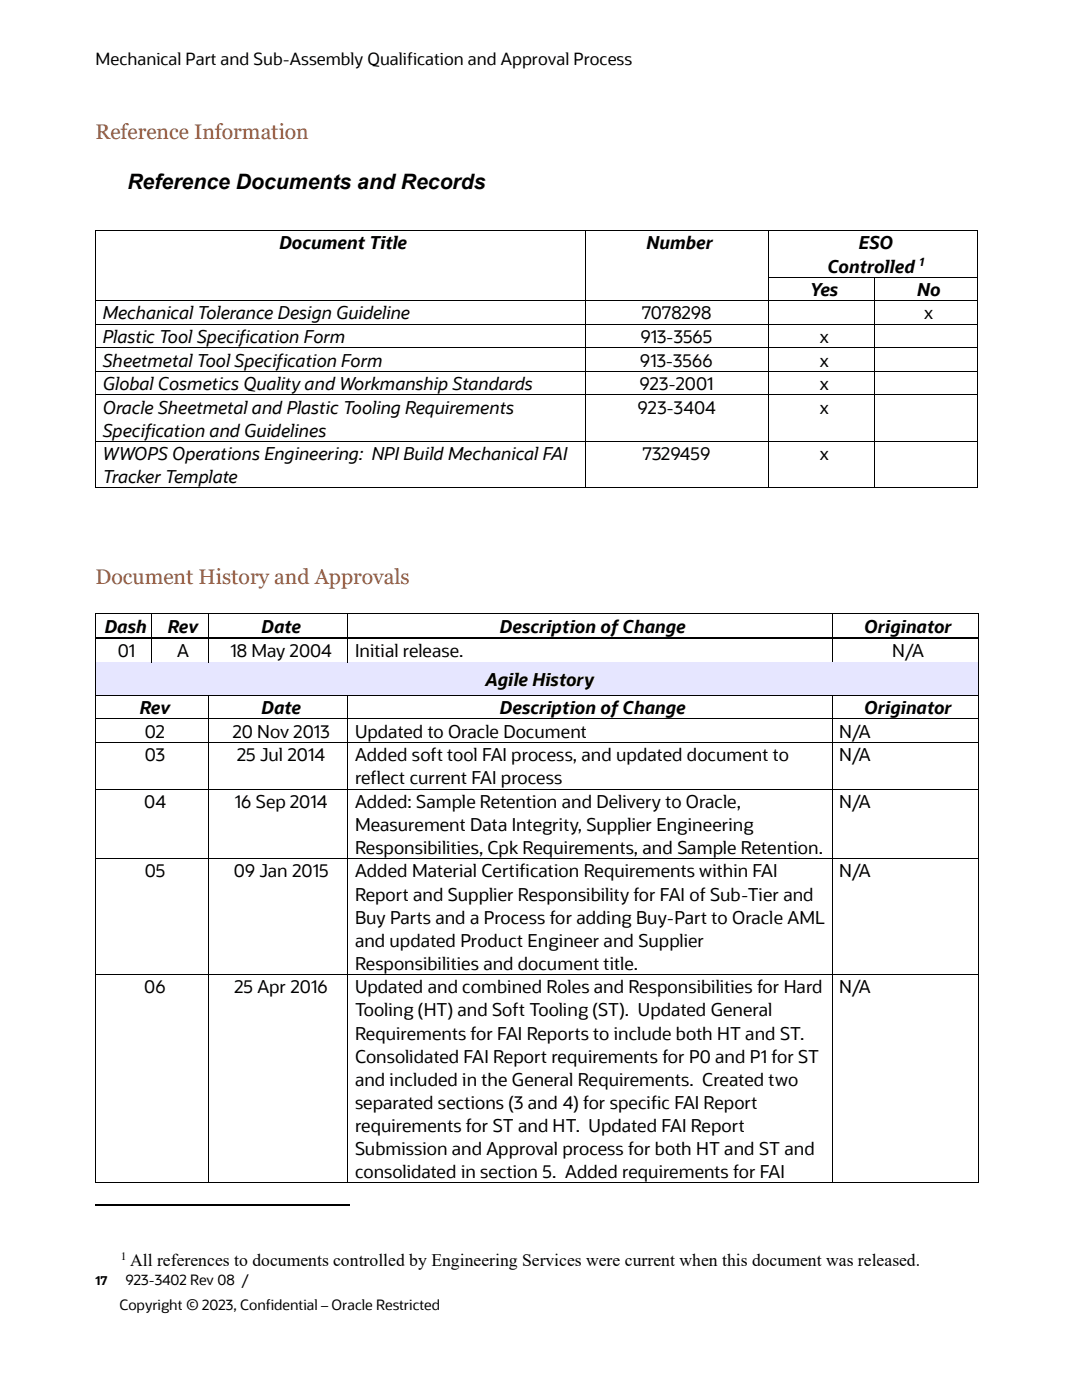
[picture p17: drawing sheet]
<svg xmlns="http://www.w3.org/2000/svg" width="216mm" height="279mm" viewBox="0 0 216 279" stroke-linecap="round" stroke-linejoin="round" font-family="sans-serif">
<defs><g id="words">
<g font-size="4.2" fill="#ae562c">
<text x="19" y="27.7">Reference Information</text>
<text x="19" y="116.6">Document History and Approvals</text>
</g>
<text font-size="4.2" x="25.4" y="37.7">Reference Documents and Records</text>
<g font-size="3.5">
<text x="55.8" y="49.8">Document Title</text>
<text x="129" y="49.8">Number</text>
<text x="171.4" y="49.8">ESO</text>
<text x="161.7" y="59.1">Yes</text>
<text x="165.1" y="54.4">Controlled</text>
<text x="183" y="59.1">No</text>
<text x="20.5" y="63.8">Mechanical Tolerance Design Guideline</text>
<text x="128" y="63.8">7078298</text>
<text x="184.4" y="63.8">x</text>
<text x="20.5" y="68.5">Plastic Tool Specification Form</text>
<text x="127.8" y="68.5">913-3565</text>
<text x="163.6" y="68.5">x</text>
<text x="20.5" y="73.2">Sheetmetal Tool Specification Form</text>
<text x="20.5" y="77.9">Global Cosmetics Quality and Workmanship Standards</text>
<text x="127.6" y="77.9">923-2001</text>
<text x="127.7" y="73.2">913-3566</text>
<text x="163.6" y="73.2">x</text>
<text x="163.6" y="77.9">x</text>
<text x="20.5" y="82.6">Oracle Sheetmetal and Plastic Tooling Requirements</text>
<text x="127.2" y="82.6">923-3404</text>
<text x="163.6" y="82.6">x</text>
<text x="20.5" y="87.2">Specification and Guidelines</text>
<text x="20.5" y="91.8">WWOPS Operations Engineering: NPI Build Mechanical FAI</text>
<text x="128.2" y="91.8">7329459</text>
<text x="163.6" y="91.8">x</text>
<text x="20.5" y="96.5">Tracker Template</text>
<text x="20.9" y="126.3">Dash</text>
<text x="23.5" y="131.2">01</text>
<text x="33.5" y="126.3">Rev</text>
<text x="35.4" y="131.2">A</text>
<text x="46" y="131.2">18 May 2004</text>
<text x="52.2" y="126.3">Date</text>
<text x="70.8" y="131.2">Initial release.</text>
<text x="99.8" y="126.3">Description of Change</text>
<text x="172.5" y="126.3">Originator</text>
<text x="178" y="131.2">N/A</text>
<text x="96.9" y="136.8">Agile History</text>
<text x="27.9" y="142.6">Rev</text>
<text x="52.2" y="142.6">Date</text>
<text x="99.8" y="142.6">Description of Change</text>
<text x="172.5" y="142.6">Originator</text>
<text x="28.9" y="147.3">02</text>
<text x="46.4" y="147.3">20 Nov 2013</text>
<text x="70.8" y="147.3">Updated to Oracle Document</text>
<text x="167.5" y="147.3">N/A</text>
<text x="28.9" y="152">03</text>
<text x="47.3" y="152">25 Jul 2014</text>
<text x="70.8" y="152">Added soft tool FAI process, and updated document to</text>
<text x="167.5" y="152">N/A</text>
<text x="28.8" y="161.2">04</text>
<text x="46.9" y="161.2">16 Sep 2014</text>
<text x="70.8" y="156.5">reflect current FAI process</text>
<text x="70.8" y="161.2">Added: Sample Retention and Delivery to Oracle,</text>
<text x="167.5" y="161.2">N/A</text>
<text x="70.8" y="165.8">Measurement Data Integrity, Supplier Engineering</text>
<text x="70.8" y="170.5">Responsibilities, Cpk Requirements, and Sample Retention.</text>
<text x="28.9" y="175.1">05</text>
<text x="46.7" y="175.1">09 Jan 2015</text>
<text x="70.8" y="175.1">Added Material Certification Requirements within FAI</text>
<text x="70.8" y="179.7">Report and Supplier Responsibility for FAI of Sub-Tier and</text>
<text x="167.5" y="175.1">N/A</text>
<text x="70.8" y="184.3">Buy Parts and a Process for adding Buy-Part to Oracle AML</text>
<text x="70.8" y="189">and updated Product Engineer and Supplier</text>
<text x="70.8" y="193.5">Responsibilities and document title.</text>
<text x="28.8" y="198.2">06</text>
<text x="46.8" y="198.2">25 Apr 2016</text>
<text x="70.8" y="198.2">Updated and combined Roles and Responsibilities for Hard</text>
<text x="70.8" y="202.8">Tooling (HT) and Soft Tooling (ST). Updated General</text>
<text x="167.5" y="198.2">N/A</text>
<text x="70.8" y="207.5">Requirements for FAI Reports to include both HT and ST.</text>
<text x="70.8" y="212.1">Consolidated FAI Report requirements for P0 and P1 for ST</text>
<text x="70.8" y="216.7">and included in the General Requirements. Created two</text>
<text x="70.8" y="221.3">separated sections (3 and 4) for specific FAI Report</text>
<text x="70.8" y="225.9">requirements for ST and HT. Updated FAI Report</text>
<text x="70.8" y="230.5">Submission and Approval process for both HT and ST and</text>
<text x="70.8" y="235.1">consolidated in section 5. Added requirements for FAI</text>
<text x="26" y="252.7">All references to documents controlled by Engineering Services were current when this document was released.</text>
</g>
<text font-size="3.3" x="19" y="13">Mechanical Part and Sub-Assembly Qualification and Approval Process</text>
<g font-size="2.8">
<text x="25.1" y="256.4">923-3402 Rev 08 /</text>
<text x="23.8" y="261.5">Copyright © 2023, Confidential – Oracle Restricted</text>
</g>
<text font-size="2.5" x="19" y="256.4">17</text>
<g font-size="2.3">
<text x="183.5" y="53.2">1</text>
<text x="24.1" y="251.5">1</text>
</g>
</g></defs>
<g fill="#000">
<path d="M19 46l.1 .1z" fill-rule="evenodd"/>
<path d="M19 46l.1 .1z" fill-rule="evenodd"/>
<path d="M19 55.3l.1 .1z" fill-rule="evenodd"/>
<path d="M116.7 46l.1 .1z" fill-rule="evenodd"/>
<path d="M116.7 55.3l.1 .1z" fill-rule="evenodd"/>
<path d="M153.2 46l.1 .1z" fill-rule="evenodd"/>
<path d="M153.2 55.3l.1 .1z" fill-rule="evenodd"/>
<path d="M174.4 55.3l.1 .1z" fill-rule="evenodd"/>
<path d="M195 46l.1 .1z" fill-rule="evenodd"/>
<path d="M195 46l.1 .1z" fill-rule="evenodd"/>
<path d="M195 55.3l.1 .1z" fill-rule="evenodd"/>
<path d="M19 60l.1 .1z" fill-rule="evenodd"/>
<path d="M19 64.7h.1z" fill-rule="evenodd"/>
<path d="M19 69.3l.1 .1z" fill-rule="evenodd"/>
<path d="M19 74l.1 .1z" fill-rule="evenodd"/>
<path d="M19 78.7l.1 .1z" fill-rule="evenodd"/>
<path d="M116.7 60l.1 .1z" fill-rule="evenodd"/>
<path d="M116.7 64.7h.1z" fill-rule="evenodd"/>
<path d="M116.7 69.3l.1 .1z" fill-rule="evenodd"/>
<path d="M116.7 74l.1 .1z" fill-rule="evenodd"/>
<path d="M116.7 78.7l.1 .1z" fill-rule="evenodd"/>
<path d="M153.2 60l.1 .1z" fill-rule="evenodd"/>
<path d="M153.2 64.7h.1z" fill-rule="evenodd"/>
<path d="M153.2 69.3l.1 .1z" fill-rule="evenodd"/>
<path d="M153.2 74l.1 .1z" fill-rule="evenodd"/>
<path d="M153.2 78.7l.1 .1z" fill-rule="evenodd"/>
<path d="M174.4 60l.1 .1z" fill-rule="evenodd"/>
<path d="M174.4 64.7h.1z" fill-rule="evenodd"/>
<path d="M174.4 69.3l.1 .1z" fill-rule="evenodd"/>
<path d="M174.4 74l.1 .1z" fill-rule="evenodd"/>
<path d="M174.4 78.7l.1 .1z" fill-rule="evenodd"/>
<path d="M195 60l.1 .1z" fill-rule="evenodd"/>
<path d="M195 64.7h.1z" fill-rule="evenodd"/>
<path d="M195 69.3l.1 .1z" fill-rule="evenodd"/>
<path d="M195 74l.1 .1z" fill-rule="evenodd"/>
<path d="M195 78.7l.1 .1z" fill-rule="evenodd"/>
<path d="M19 88.1h.1z" fill-rule="evenodd"/>
<path d="M19 97.3l.1 .1z" fill-rule="evenodd"/>
<path d="M19 97.3l.1 .1z" fill-rule="evenodd"/>
<path d="M116.7 88.1h.1z" fill-rule="evenodd"/>
<path d="M116.7 97.3l.1 .1z" fill-rule="evenodd"/>
<path d="M153.2 88.1h.1z" fill-rule="evenodd"/>
<path d="M153.2 97.3l.1 .1z" fill-rule="evenodd"/>
<path d="M174.4 88.1h.1z" fill-rule="evenodd"/>
<path d="M174.4 97.3l.1 .1z" fill-rule="evenodd"/>
<path d="M195 88.1h.1z" fill-rule="evenodd"/>
<path d="M195 97.3l.1 .1z" fill-rule="evenodd"/>
<path d="M195 97.3l.1 .1z" fill-rule="evenodd"/>
<path d="M19 122.4l.1 .1z" fill-rule="evenodd"/>
<path d="M19 122.4l.1 .1z" fill-rule="evenodd"/>
<path d="M19 127.1l.1 .4z" fill-rule="evenodd"/>
<path d="M30.2 122.4l.1 .1z" fill-rule="evenodd"/>
<path d="M30.2 127.1h.3v.4h-.3z" fill-rule="evenodd"/>
<path d="M41.6 122.4l.1 .1z" fill-rule="evenodd"/>
<path d="M41.6 127.1h.3v.4h-.3z" fill-rule="evenodd"/>
<path d="M69.4 122.4v.1z" fill-rule="evenodd"/>
<path d="M69.4 127.1h.3v.4h-.3z" fill-rule="evenodd"/>
<path d="M166 122.4l.1 .1z" fill-rule="evenodd"/>
<path d="M166 127.1h.3v.4h-.3z" fill-rule="evenodd"/>
<path d="M195.1 122.4l.1 .1z" fill-rule="evenodd"/>
<path d="M195.1 122.4l.1 .1z" fill-rule="evenodd"/>
<path d="M195.1 127.1l.1 .4z" fill-rule="evenodd"/>
</g>
<g fill="none" stroke="#000" stroke-width=".2">
<path d="M19.1 46.1v9.2M19.1 55.4v4.6M19.1 46h97.6M116.8 46.1v9.2M116.8 55.4v4.6M116.8 46h36.4M153.3 55.4v4.6h21.1M153.3 55.3h21.1M174.4 55.4v4.6M174.5 55.3h20.5M195 46h-41.7v9.3M195.1 46.1v9.2"/>
<path d="M195.1 55.4v4.6M19.1 60.1v4.6M19.1 64.7v4.6M19.1 69.4v4.6M19.1 74.1v4.6M19.1 78.8v9.3M19.1 60h97.6M19.1 64.7h97.6M19.1 69.4h97.6M19.1 74.1h97.6M19.1 78.8h97.6M116.8 60.1v4.6"/>
<path d="M116.8 64.7v4.6M116.8 69.4v4.6M116.8 74.1v4.6M116.8 78.8v9.3M116.8 60h36.4M116.8 64.7h36.4M116.8 69.4h36.4M116.8 74.1h36.4M116.8 78.8h36.4M153.3 60.1v4.6M153.3 64.7v4.6M153.3 69.4v4.6"/>
<path d="M153.3 74.1v4.6l21.1 .1M153.3 78.8v9.3M153.3 64.7h21.1M153.3 69.4h21.1M153.3 74.1h21.1M174.4 60.1v4.6M174.4 64.7v4.6M174.4 69.4v4.6M174.4 74.1v4.6M174.4 78.8v9.3M174.5 60h20.5M174.5 64.7h20.5"/>
<path d="M174.5 69.4h20.5M174.5 74.1h20.5M174.5 78.8h20.5M195.1 60.1v4.6M195.1 64.7v4.6M195.1 69.4v4.6M195.1 74.1v4.6M195.1 78.8v9.3M19.1 88.1v9.2M19.1 88.1h97.6M19.1 97.4h97.6M116.8 88.1v9.2"/>
<path d="M116.8 88.1h36.4M116.8 97.4h36.4M153.3 88.1v9.2M153.3 88.1h21.1M153.3 97.4h21.1M174.4 88.1v9.2M174.5 88.1h20.5M174.5 97.4h20.5M195.1 88.1v9.2M19.1 122.5v4.6M19.1 127.5v4.6M19.1 122.5h11.1"/>
<path d="M30.2 122.5v4.6M30.2 127.5v4.6M30.3 122.5h11.3M41.6 122.5v4.6M41.6 127.5v4.6M41.7 122.5h27.7M69.4 122.5v4.6M69.4 127.5v4.6M69.4 122.5h96.6M166 122.5v4.6M166 127.5v4.6M166.1 122.5h29"/>
<path d="M195.2 122.5v4.6M195.2 127.5v4.6"/>
</g>
<path d="M19.1 127.3h11.1M30.5 127.3h11.1M41.9 127.3h27.5M69.7 127.3h96.3M166.3 127.3h28.8" fill="none" stroke="#000" stroke-width=".34"/>
<g fill="#e6e6ff">
<path d="M19.1 132.1h176v6.6h-176z" fill-rule="evenodd"/>
<path d="M20.1 133.1h174.1v4.6h-174.1z" fill-rule="evenodd"/>
</g>
<path d="M19 132.1l.1 1z" fill-rule="evenodd" fill="#000"/>
<path d="M19.1 132.1h11.1" fill="none" stroke="#000" stroke-width=".2"/>
<g fill="#e6e6ff">
<path d="M19.1 132.2h11.1v.9h-11.1z" fill-rule="evenodd"/>
<path d="M30.2 132.2l.1 .9z" fill-rule="evenodd"/>
</g>
<path d="M30.2 132.1l.1 .1z" fill-rule="evenodd" fill="#000"/>
<path d="M30.3 132.1h11.3" fill="none" stroke="#000" stroke-width=".2"/>
<g fill="#e6e6ff">
<path d="M30.3 132.2h11.3v.9h-11.3z" fill-rule="evenodd"/>
<path d="M41.6 132.2l.1 .9z" fill-rule="evenodd"/>
</g>
<path d="M41.6 132.1l.1 .1z" fill-rule="evenodd" fill="#000"/>
<path d="M41.7 132.1h27.7" fill="none" stroke="#000" stroke-width=".2"/>
<g fill="#e6e6ff">
<path d="M41.7 132.2h27.7v.9h-27.7z" fill-rule="evenodd"/>
<path d="M69.4 132.2v.9z" fill-rule="evenodd"/>
</g>
<path d="M69.4 132.1v.1z" fill-rule="evenodd" fill="#000"/>
<path d="M69.4 132.1h96.6" fill="none" stroke="#000" stroke-width=".2"/>
<g fill="#e6e6ff">
<path d="M69.4 132.2h96.6v.9h-96.6z" fill-rule="evenodd"/>
<path d="M166 132.2l.1 .9z" fill-rule="evenodd"/>
</g>
<path d="M166 132.1l.1 .1z" fill-rule="evenodd" fill="#000"/>
<path d="M166.1 132.1h29" fill="none" stroke="#000" stroke-width=".2"/>
<path d="M166.1 132.2h29v.9h-29z" fill-rule="evenodd" fill="#e6e6ff"/>
<path d="M195.1 132.1l.1 1z" fill-rule="evenodd" fill="#000"/>
<path d="M19.1 137.7h176.1v1h-176.1z" fill-rule="evenodd" fill="#e6e6ff"/>
<g fill="none" stroke="#000" stroke-width=".2">
<path d="M19.1 133.1v5.6M19.1 138.8v4.6M19.1 138.8h22.5M41.6 138.8v4.6l-22.5 .1M41.7 138.8h27.7M69.4 138.8v4.6M69.4 138.8h96.6M166 138.8v4.6M166.1 138.8h29M195.2 133.1v5.6M195.2 138.8v4.6M19.1 143.5v4.6"/>
<path d="M19.1 148.2v9.2M19.1 157.5v13.8M19.1 157.5h22.5v13.8M19.1 148.2h22.5M41.6 143.5v4.6M41.6 148.2v9.2M41.7 143.5h27.7M41.7 148.2h27.7M41.7 157.5h27.7M69.4 143.5v4.6M69.4 148.2v9.2M69.4 157.5v13.8"/>
<path d="M69.4 143.5h96.6M69.4 148.2h96.6M69.4 157.5h96.6M166 143.5v4.6M166 148.2v9.2M166 157.5v13.8M166.1 143.5h29M166.1 148.2h29M166.1 157.5h29M195.2 143.5v4.6M195.2 148.2v9.2M195.2 157.5v13.8"/>
<path d="M19.1 171.4v23M19.1 171.4h22.5M41.6 171.4v23M41.7 171.4h27.7M69.4 171.4v23M69.4 171.4h96.6M166 171.4v23M166.1 171.4h29M195.2 171.4v23M19.1 194.5v41.5M19.1 194.5h22.5M41.6 194.5v41.5"/>
<path d="M41.7 194.5h27.7M69.4 194.5v41.5M69.4 194.5h96.6M166 194.5v41.5M166.1 194.5h29M195.2 194.5v41.5M19 236h22.6M41.7 236h27.7M69.5 236h96.5M166.2 236h28.9"/>
</g>
<g fill="#000">
<path d="M19 138.7l.1 .1z" fill-rule="evenodd"/>
<path d="M41.6 138.7l.1 .1z" fill-rule="evenodd"/>
<path d="M69.4 138.7v.1z" fill-rule="evenodd"/>
<path d="M166 138.7l.1 .1z" fill-rule="evenodd"/>
<path d="M195.1 138.7l.1 .1z" fill-rule="evenodd"/>
<path d="M19 143.4l.1 .1z" fill-rule="evenodd"/>
<path d="M19 148.1l.1 .1z" fill-rule="evenodd"/>
<path d="M19 157.4l.1 .1z" fill-rule="evenodd"/>
<path d="M41.6 143.4l.1 .1z" fill-rule="evenodd"/>
<path d="M41.6 148.1l.1 .1z" fill-rule="evenodd"/>
<path d="M41.6 157.4l.1 .1z" fill-rule="evenodd"/>
<path d="M69.4 143.4v.1z" fill-rule="evenodd"/>
<path d="M69.4 148.1v.1z" fill-rule="evenodd"/>
<path d="M69.4 157.4v.1z" fill-rule="evenodd"/>
<path d="M166 143.4l.1 .1z" fill-rule="evenodd"/>
<path d="M166 148.1l.1 .1z" fill-rule="evenodd"/>
<path d="M166 157.4l.1 .1z" fill-rule="evenodd"/>
<path d="M195.1 143.4l.1 .1z" fill-rule="evenodd"/>
<path d="M195.1 148.1l.1 .1z" fill-rule="evenodd"/>
<path d="M195.1 157.4l.1 .1z" fill-rule="evenodd"/>
<path d="M19 171.3l.1 .1z" fill-rule="evenodd"/>
<path d="M41.6 171.3l.1 .1z" fill-rule="evenodd"/>
<path d="M69.4 171.3v.1z" fill-rule="evenodd"/>
<path d="M166 171.3l.1 .1z" fill-rule="evenodd"/>
<path d="M195.1 171.3l.1 .1z" fill-rule="evenodd"/>
<path d="M19 194.4l.1 .1z" fill-rule="evenodd"/>
<path d="M41.6 194.4l.1 .1z" fill-rule="evenodd"/>
<path d="M69.4 194.4v.1z" fill-rule="evenodd"/>
<path d="M166 194.4l.1 .1z" fill-rule="evenodd"/>
<path d="M195.1 194.4l.1 .1z" fill-rule="evenodd"/>
<path d="M41.6 236h.1v.1h-.1z" fill-rule="evenodd"/>
<path d="M69.4 236h.1v.1h-.1z" fill-rule="evenodd"/>
<path d="M166 236h.2v.1h-.2z" fill-rule="evenodd"/>
<path d="M195.1 236l.1 .1z" fill-rule="evenodd"/>
</g>
<path d="M19 240.6h50.9" fill="none" stroke="#000" stroke-width=".25"/>
<use href="#words"/>
</svg>
